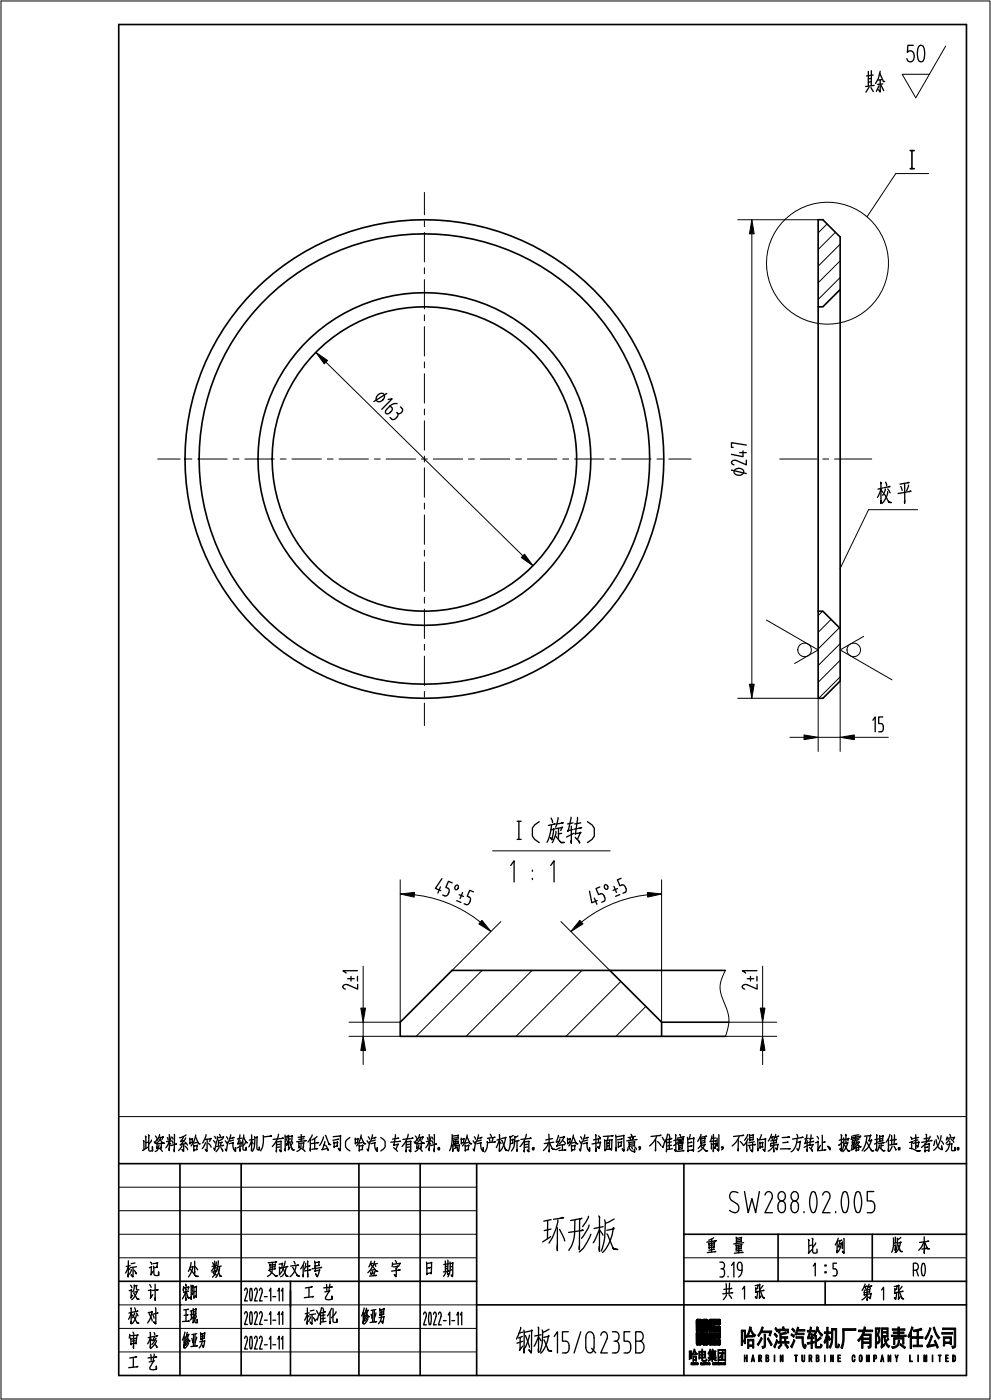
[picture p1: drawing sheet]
<svg xmlns="http://www.w3.org/2000/svg" width="210mm" height="297mm" viewBox="0 0 210 297" stroke-linecap="round" stroke-linejoin="round" font-family="sans-serif">
<g fill="#000" stroke="#000" stroke-width=".21">
<path d="M147.5 282.5v2.4zM147.5 279.8v2.4zM147.5 279.7v2.5zM147.5 282.5l.1 2.5zM147.5 279.7l.1 2.5zM147.5 279.7l.1-.1v2.6zM147.6 282.5v2.5zM147.6 279.6v2.6zM147.6 282.5l.1 2.5h-.1zM147.6 279.6l.1 2.6h-.1zM147.6 282.5h.1v2.5zM147.6 279.6h.1v2.6z"/>
<path d="M147.7 282.5v2.5zM147.7 279.6v2.6zM147.7 282.5l.6 2.5h-.6zM147.7 279.6l.6 2.6h-.6zM147.7 282.5h.6v2.5zM147.7 279.6h.6v2.6zM148.3 282.5v2.5zM148.3 279.6v2.6zM148.3 282.5l.1 2.5h-.1zM148.3 279.6l.1 2.6h-.1zM148.3 282.5h.1v2.5zM148.3 279.6h.1v2.6z"/>
<path d="M148.4 282.5v2.5zM148.4 279.6v2.6zM148.4 279.6l.1 2.6zM148.4 282.5l.1 2.4zM148.5 282.5v2.4zM148.5 279.7v2.5zM148.5 282.5v2.3zM148.5 282.5l.4 1.3h-.4zM148.5 280.9l.4 1.3h-.4zM148.5 282.5h.4v1.3zM148.5 280.9h.4v1.3zM148.9 282.5v2.4z"/>
<path d="M148.9 279.8v2.4zM148.9 279.7v2.5zM148.9 282.5l.1 2.5zM148.9 279.7l.1 2.5zM148.9 279.7l.1-.1v2.6zM149 282.5v2.5zM149 279.6v2.6zM149 282.5l.1 2.5h-.1zM149 279.6l.1 2.6h-.1zM149 282.5h.1v2.5zM149 279.6h.1v2.6zM149.1 282.5v2.5z"/>
<path d="M149.1 279.6v2.6zM149.1 282.5l.6 2.5h-.6zM149.1 279.6l.6 2.6h-.6zM149.1 282.5h.6v2.5zM149.1 279.6h.6v2.6zM149.7 282.5v2.5zM149.7 279.6v2.6zM149.7 282.5l.1 2.5h-.1zM149.7 279.6l.1 2.6h-.1zM149.7 282.5h.1v2.5zM149.7 279.6h.1v2.6zM149.8 282.5v2.5z"/>
<path d="M149.8 279.6v2.6zM149.8 279.6l.1 2.6zM149.8 282.5l.1 2.4zM149.9 282.5v2.4zM149.9 279.7v2.5zM149.9 282.5v2.3zM150.2 282.5v2.4zM150.2 279.8v2.4zM150.2 282.5l.1 2.5zM150.2 279.7v2.5zM150.2 279.7l.1 2.5zM150.3 282.5l.1 2.5h-.1z"/>
<path d="M150.2 279.7l.1-.1v2.6zM150.3 279.6l.1 2.6h-.1zM150.3 282.5h.1v2.5zM150.4 282.5l.9 2.5h-.9zM150.3 279.6h.1v2.6zM150.4 279.6l.9 2.6h-.9zM150.4 282.5h.9v2.5zM151.3 283.9l1 1.1h-1zM151.3 282.5l1 1.1h-1zM150.4 279.6h.9v2.6zM151.3 281l1 1.2h-1zM151.3 279.6l1 1.1h-1z"/>
<path d="M151.3 283.9h1v1.1zM151.3 282.5h1v1.1zM152.3 283.9v1.1zM152.3 282.5v1.1zM151.3 281h1v1.2zM151.3 279.6h1v1.1zM152.3 281v1.2zM152.3 279.6v1.1zM152.3 281l.2 1.2h-.2zM152.3 279.6l.2 1.1h-.2zM152.3 283.9l.2 1.1h-.2zM152.3 282.5l.2 1.1h-.2z"/>
<path d="M152.3 281l.2 .1v1.1zM152.3 279.6h.2v1.1zM152.5 281.1v1.1zM152.5 279.6v1.1zM152.3 283.9h.2v1.1zM152.3 282.5h.2v1.1zM152.5 283.9v1.1zM152.5 282.5v1.1zM152.5 281.1l.1 1.1zM152.5 279.6l.1 1zM152.6 281.2v1zM152.6 279.7v.9z"/>
<path d="M152.5 283.9l.1 1zM152.5 282.5l.1 1zM152.6 284v.9zM152.6 282.5v1zM152.6 284v.8zM152.6 282.5v.8zM152.6 279.7v.8z"/>
<path d="M159.2 46.6l.5 3h-1z" fill-rule="evenodd"/>
<path d="M66.9 74.7l2.5 1.7-.7 .7z" fill-rule="evenodd"/>
<path d="M111.1 117.4l1.8 2.5-2.5-1.8z" fill-rule="evenodd"/>
<path d="M158.7 145h1l-.5 3z" fill-rule="evenodd"/>
<path d="M170.3 155.8l3 .4-3 .5z" fill-rule="evenodd"/>
<path d="M178 156.2l2.9-.4v.9z" fill-rule="evenodd"/>
<path d="M84.8 189.5l3-.4-.1 1z" fill-rule="evenodd"/>
<path d="M102.1 195l1.9 2.4-2.6-1.6z" fill-rule="evenodd"/>
<path d="M122.8 195l.7 .8-2.6 1.6z" fill-rule="evenodd"/>
<path d="M137.1 189.1l3 .4-2.9 .6z" fill-rule="evenodd"/>
<path d="M76.4 213.6h1l-.5 3z" fill-rule="evenodd"/>
<path d="M161 213.6h1l-.5 3z" fill-rule="evenodd"/>
<path d="M76.9 219.6l.5 3h-1z" fill-rule="evenodd"/>
<path d="M161.5 219.6l.5 3h-1z" fill-rule="evenodd"/>
<path d="M146 286.3h.5v1.6h-.2v-.2h-.2v.4h-.1zM146.1 286.5v1h.2v-1z" fill-rule="evenodd"/>
<path d="M146.4 288.8v.2l.2-.2v.4l-.1-.2-.1 .2z" fill-rule="evenodd"/>
<path d="M146.7 288.8l.2 .4-.1-.1-.2 .1zM146.7 288.9l.1 .1z" fill-rule="evenodd"/>
<path d="M147 285.9l.2 .1 .1 .5 .4 .4-.1 .2-.2-.2v.2h-.6v-.2l-.1 .3-.2-.1zM147.1 286.2l-.3 .7h.6z" fill-rule="evenodd"/>
<path d="M146.9 288.8h.2v.4l-.1-.2-.1 .2zM146.9 288.8l.1 .2z" fill-rule="evenodd"/>
<path d="M147.1 288.8l.2 .1v.3h-.2zM147.2 289l.1 .2zM147.2 288.8l.1 .2z" fill-rule="evenodd"/>
<path d="M146.8 287.4h.7v1.1h-.1v-.2h-.5v.2h-.1zM146.9 287.6v.5h.5v-.5z" fill-rule="evenodd"/>
<path d="M147.5 288.8v.4z" fill-rule="evenodd"/>
<path d="M147.5 282.5v2.4z" fill-rule="evenodd"/>
<path d="M147.5 279.7v2.5z" fill-rule="evenodd"/>
<path d="M147.6 282.5v2.5z" fill-rule="evenodd"/>
<path d="M147.6 279.6v2.6z" fill-rule="evenodd"/>
<path d="M147.7 282.5v2.5z" fill-rule="evenodd"/>
<path d="M147.7 279.6v2.6z" fill-rule="evenodd"/>
<path d="M147.6 288.8l.2 .3 .1-.3v.4l-.2-.3-.1 .3z" fill-rule="evenodd"/>
<path d="M148.3 282.5v2.5z" fill-rule="evenodd"/>
<path d="M148.3 279.6v2.6z" fill-rule="evenodd"/>
<path d="M148.4 282.5v2.5z" fill-rule="evenodd"/>
<path d="M148.4 279.6v2.6z" fill-rule="evenodd"/>
<path d="M148.5 282.5v2.4z" fill-rule="evenodd"/>
<path d="M148.5 279.7v2.5z" fill-rule="evenodd"/>
<path d="M148.4 288.8h.2h-.1l.1 .2-.1 .2h.1h-.2z" fill-rule="evenodd"/>
<path d="M148.7 288.8v.4h.2h-.2z" fill-rule="evenodd"/>
<path d="M148.9 282.5v2.4z" fill-rule="evenodd"/>
<path d="M148.9 279.7v2.5z" fill-rule="evenodd"/>
<path d="M149 282.5v2.5z" fill-rule="evenodd"/>
<path d="M149 279.6v2.6z" fill-rule="evenodd"/>
<path d="M149.1 282.5v2.5z" fill-rule="evenodd"/>
<path d="M149.1 279.6v2.6z" fill-rule="evenodd"/>
<path d="M148.9 288.8h.2h-.1l.1 .2-.1 .2h.1h-.2z" fill-rule="evenodd"/>
<path d="M149.2 288.8l.2 .1h-.2v.3l.2-.1-.1 .2z" fill-rule="evenodd"/>
<path d="M149.4 288.8h.2l-.1 .4z" fill-rule="evenodd"/>
<path d="M148 286.4h.7l-.1-.5h.2v.5h.7v1.4h-.7v.4l.6 .1 .2-.3 .2 .1-.2 .3-.8 .1-.1-.7h-.5v.2h-.2zM148.8 287.2v.4h.5v-.4zM148.2 287.2v.4h.5v-.4zM148.8 286.6v.4h.5v-.4zM148.2 286.6v.4h.5v-.4z" fill-rule="evenodd"/>
<path d="M149.9 282.5v2.4z" fill-rule="evenodd"/>
<path d="M149.9 279.7v2.5z" fill-rule="evenodd"/>
<path d="M149.7 288.8h.2v.4l-.1-.2-.1 .2zM149.7 288.8l.1 .2z" fill-rule="evenodd"/>
<path d="M150 288.8l.1 .4z" fill-rule="evenodd"/>
<path d="M150.2 288.8l.2 .1h-.2l.1 .3 .1-.1-.1 .2z" fill-rule="evenodd"/>
<path d="M150.4 285.9l.2 .1-.2 .3h1.3v.1h-.7v.2h.5v.2h-.5v.2h.6v.2l-.6-.1v.2h.6v.2l-1.4 .1v-.9l-.1 .3-.2-.2zM150.4 286.8v.2h.4v-.2zM150.4 286.4v.2h.4v-.2zM150.4 287.1v.2h.4v-.2z" fill-rule="evenodd"/>
<path d="M150 287.7h.8v-.2h.1v.2h.8v.2h-.5l.6 .3-.1 .2-.7-.5-.1 .6h-.1v-.6l-.4 .4a.23 .23 0 0 1-.2 .2 .23 .23 0 0 1-.2-.2l.6-.4h-.6z" fill-rule="evenodd"/>
<path d="M150.9 285.9l.2 .2-.1 .2-.2-.3z" fill-rule="evenodd"/>
<path d="M151 288.8l.2 .1h-.2v.3l.2-.1-.1 .2z" fill-rule="evenodd"/>
<path d="M151.2 288.8a.2 .2 0 0 1 .2 .2 .2 .2 0 0 1-.2 .2zM151.3 288.8v.4z" fill-rule="evenodd"/>
<path d="M151.5 288.8h.1l.1 .4-.2-.2v.2zM151.5 288.8l.1 .2z" fill-rule="evenodd"/>
<path d="M151.7 288.8l.2 .1-.1 .3zM151.8 288.8v.2z" fill-rule="evenodd"/>
<path d="M152 288.8a.2 .2 0 0 1 .2 .2 .2 .2 0 0 1-.2 .2zM152 288.8l.1 .4z" fill-rule="evenodd"/>
<path d="M152.3 281v1.2z" fill-rule="evenodd"/>
<path d="M152.3 279.6v1.1z" fill-rule="evenodd"/>
<path d="M152.2 288.8h.2v.4l-.1-.2-.1 .2zM152.3 288.8v.2z" fill-rule="evenodd"/>
<path d="M152.6 284v.9z" fill-rule="evenodd"/>
<path d="M152.6 282.5v1z" fill-rule="evenodd"/>
<path d="M152.6 282.5v1z" fill-rule="evenodd"/>
<path d="M152.5 288.8l.2 .4-.1-.1-.2 .1zM152.6 288.9v.1z" fill-rule="evenodd"/>
<path d="M152.7 288.8h.2l-.1 .4z" fill-rule="evenodd"/>
<path d="M152.4 286.6l.6 .1v-.4h.1v.4l.3-.1v.3h-.3v1l-.3 .1v-.3l.2-.1v-.7l-.6 .9-.1-.1 .6-.8h-.5z" fill-rule="evenodd"/>
<path d="M153.1 288.8v.4z" fill-rule="evenodd"/>
<path d="M153.3 288.8a.2 .2 0 0 1 .1 .2 .2 .2 0 0 1-.1 .2zM153.3 288.8v.4z" fill-rule="evenodd"/>
<path d="M153.5 288.8l.1 .3 .1-.3v.4l-.2-.3v.3z" fill-rule="evenodd"/>
<path d="M152.1 286h1.6v2.5h-.2v-.2h-1.3v.2h-.1zM152.2 286.2v1.9h1.3v-1.9z" fill-rule="evenodd"/>
<path d="M157 281.9h.9v2.8h-.3v-.3h-.3v.7h-.3zM157.3 282.2v1.8h.3v-1.8z" fill-rule="evenodd"/>
<path d="M157.7 287.1h.1v.6h.3v-.6h.2v1.5h-.2v-.7h-.3v.7h-.1z" fill-rule="evenodd"/>
<path d="M158.8 281.2l.4 .1a1.58 1.58 0 0 0 .9 1.6l-.3 .4-.3-.3v.4h-1v-.4l-.3 .5-.3-.3 .6-.7zM158.9 281.8l-.4 1.2h1z" fill-rule="evenodd"/>
<path d="M158.3 283.8h1.4v1.9h-.3v-.4h-.8v.5h-.3zM158.6 284.2v.8h.8v-.8z" fill-rule="evenodd"/>
<path d="M159.4 287.1h.1l.3 1.5h-.1l-.1-.5h-.2l-.1 .5h-.2zM159.5 287.5l-.1 .5h.2z" fill-rule="evenodd"/>
<path d="M160.7 287.1h.3a.44 .44 0 0 1 .3 .4 .44 .44 0 0 1-.2 .4l.2 .7h-.1l-.2-.6h-.2v.6h-.1zM160.8 287.3v.5h.3l.1-.4z" fill-rule="evenodd"/>
<path d="M161.2 283.4l.3 .3-.9 1.5-.2-.3z" fill-rule="evenodd"/>
<path d="M161.8 282.7h.4l-.1 2.5v.3l-.6 .3-.1-.5h.3l.2-.2z" fill-rule="evenodd"/>
<path d="M162.7 283.5l.9 1.4-.3 .3-.8-1.5z" fill-rule="evenodd"/>
<path d="M162.2 287.1h.3a.39 .39 0 0 1 .3 .3 .39 .39 0 0 1-.1 .4l.1 .2a.38 .38 0 0 1-.3 .6h-.3zM162.4 287.9v.5a.27 .27 0 0 0 .3-.2 .27 .27 0 0 0-.3-.3zM162.4 287.3v.4h.2l.1-.3z" fill-rule="evenodd"/>
<path d="M161.4 281.2l.3 .1-.3 .8h2.1l-.4 1-.2-.1 .2-.6h-1.9l-.5 .8-.2-.2 .5-.7z" fill-rule="evenodd"/>
<path d="M164 287.1h.1v1.5h-.1z" fill-rule="evenodd"/>
<path d="M164.1 282.5l.6 .6-.2 .4-.6-.7z" fill-rule="evenodd"/>
<path d="M164.3 281.3l.5 .6-.2 .4-.5-.7z" fill-rule="evenodd"/>
<path d="M164.5 283.8l.3 .3-.7 1.6-.2-.3z" fill-rule="evenodd"/>
<path d="M165.4 284.7l.2 .3-.6 .8-.2-.3z" fill-rule="evenodd"/>
<path d="M165.3 287.1h.1l.3 1.1v-1.1h.2v1.5h-.2l-.3-1.1v1.1h-.1z" fill-rule="evenodd"/>
<path d="M164.9 281.7h.9l-.1-.4 .3-.2 .2 .6h.8v.8h-.2v-.5h-1.6v.5h-.3z" fill-rule="evenodd"/>
<path d="M166.4 284.7l.6 .8-.2 .3-.6-.8z" fill-rule="evenodd"/>
<path d="M165.2 282.6l1.2-.4 .2 .4-1.1 .2v.5h1.3v.3h-.4v.7h.7v.4h-2.3v-.4h.4zM165.5 283.6v.7h.7v-.7z" fill-rule="evenodd"/>
<path d="M167.9 281.4l.5 .6-.2 .3-.5-.6z" fill-rule="evenodd"/>
<path d="M167.7 282.6l.6 .5-.2 .3-.6-.4z" fill-rule="evenodd"/>
<path d="M168.1 283.9l.3 .2-.7 1.5-.3-.2z" fill-rule="evenodd"/>
<path d="M168.3 287.1h.6v.2h-.2v1.3h-.2v-1.3h-.2z" fill-rule="evenodd"/>
<path d="M168.9 281.2l.3 .2-.1 .4 1.4-.1v.4h-1.5l-.4 .9-.3-.2z" fill-rule="evenodd"/>
<path d="M169 282.5h1.3v.4h-1.3z" fill-rule="evenodd"/>
<path d="M169.8 287.1h.2v1.1l.1 .2 .2-.1v-1.2h.1v1.1a.33 .33 0 0 1-.3 .4 .33 .33 0 0 1-.3-.4z" fill-rule="evenodd"/>
<path d="M168.6 283.3h1.6l.1 2 .1 .1 .1-.6 .3 .2-.2 .7-.2 .1-.4-.5-.1-1.7h-1.3z" fill-rule="evenodd"/>
<path d="M171.3 287.1h.3a.44 .44 0 0 1 .4 .4 .44 .44 0 0 1-.2 .4l.2 .7h-.1l-.3-.6h-.1v.6h-.2zM171.5 287.3v.5h.2l.1-.4z" fill-rule="evenodd"/>
<path d="M171.6 281.2l.3 .1-.1 .6h.7v.4h-.8l-.4 1.1h.5v-.8h.3l-.1 .8h.4v.3h-.4v.7l.5-.1v.3l-.5 .1 .1 1.1h-.3v-1.1l-.7 .2-.1-.4 .8-.1v-.7l-.7 .1-.1-.4 .4-1.1h-.4v-.4h.5z" fill-rule="evenodd"/>
<path d="M172.7 283h.2v1l.8-.7 .3 .3-1.1 .8 .1 .9 .7 .1 .1-.6 .4 .2-.3 .6-1.1 .1-.1-.2z" fill-rule="evenodd"/>
<path d="M173 281.1l.3 .2a1.98 1.98 0 0 0 1 1.5l-.2 .4-.9-1.3-.7 1.3-.3-.3 .5-.7z" fill-rule="evenodd"/>
<path d="M172.9 287.1h.3a.39 .39 0 0 1 .3 .3 .39 .39 0 0 1-.2 .4l.2 .2a.38 .38 0 0 1-.3 .6h-.3zM173 287.9v.5a.27 .27 0 0 0 .4-.2 .27 .27 0 0 0-.4-.3zM173 287.3v.4h.3v-.3z" fill-rule="evenodd"/>
<path d="M174.6 287.1h.2v1.5h-.2z" fill-rule="evenodd"/>
<path d="M175.1 281.3h.3v1l.5-.1v.4h-.5v.8l.2-.3 .3 .7-.2 .3-.3-.7v2.3h-.3v-2.2l-.4 1.2-.2-.3 .6-1.8h-.5v-.4l.5 .1z" fill-rule="evenodd"/>
<path d="M175.9 287.1h.2l.3 1.1v-1.1h.1v1.5h-.1l-.4-1.1v1.1h-.1z" fill-rule="evenodd"/>
<path d="M176.1 281.5h1.1v3.8h.3v-.5a.49 .49 0 0 1 .1 .8h-.4l-.2-.1-.1-3.6h-.5a7.5 7.5 0 0 1-.6 3.8l-.2-.3 .5-1z" fill-rule="evenodd"/>
<path d="M177.5 287.1h.5v.2h-.4v.4h.4v.2h-.4v.5h.5v.2h-.6z" fill-rule="evenodd"/>
<path d="M178.5 281.6l2.8-.1v.5l-2.5-.1v.4a8 8 0 0 1-.4 3.5l-.3-.2a8.6 8.6 0 0 0 .4-4z" fill-rule="evenodd"/>
<path d="M180.6 287.2l.1-.1a.31 .31 0 0 1 .4 .2 .31 .31 0 0 1-.1 .4l-.1-.4a.81 .81 0 0 0-.1 1.1l.2-.4h.1v.4a.28 .28 0 0 1-.3 .2 .28 .28 0 0 1-.3-.3z" fill-rule="evenodd"/>
<path d="M181.8 281.8l1.1 .1 .1-.7 .4 .1-.2 .6 1.6-.1v.4h-1.7l-.2 .5h1.6v2.6l-.2 .3-.4 .1-.1-.4h.4v-.6h-1.4v1h-.3v-2.2l-.6 .8-.3-.3 .8-.9 .4-.9h-1zM182.8 283v.6h1.4v-.6zM182.8 283.9v.5h1.4v-.5z" fill-rule="evenodd"/>
<path d="M182.1 287.2l.1-.1a.61 .61 0 0 1 .4 1v.2a.29 .29 0 0 1-.3 .3 .29 .29 0 0 1-.3-.3zM182.2 287.3l-.1 .2a.74 .74 0 0 0 .2 .9 .75 .75 0 0 0 .1-1z" fill-rule="evenodd"/>
<path d="M183.5 287.1h.2l.1 1 .2-1h.1v1.5h-.1v-1l-.1 1-.3-1v1h-.1z" fill-rule="evenodd"/>
<path d="M185.1 287.1h.3a.45 .45 0 0 1 .3 .6 .45 .45 0 0 1-.5 .3v.6h-.1zM185.2 287.3v.6a.29 .29 0 0 0 .3-.3 .29 .29 0 0 0-.3-.3z" fill-rule="evenodd"/>
<path d="M185.4 281.4h1l-.1 .6a1.71 1.71 0 0 0 .1 1.8v.5l-.5 .5-.1-.4h.1a.91 .91 0 0 0-.1-1.4l.3-1.3h-.4v4h-.3z" fill-rule="evenodd"/>
<path d="M186.8 287.1h.1l.3 1.5h-.1l-.1-.5h-.3v.5h-.2zM186.9 287.5l-.1 .5h.2z" fill-rule="evenodd"/>
<path d="M186.7 281.4h1.4v1.9h-.6v.2l.1 .6 .5-.6 .2 .4-.6 .5 .4 .6 .4 .3-.3 .3a2.87 2.87 0 0 1-1-2.3h-.3v1.8l.4-.4a.69 .69 0 0 1-.5 .9l-.2-.2zM186.9 282.5v.5h1v-.5zM186.9 281.7v.5h1v-.5z" fill-rule="evenodd"/>
<path d="M188.1 287.1h.1l.4 1.1v-1.1h.1v1.5h-.2l-.3-1.1v1.1h-.1z" fill-rule="evenodd"/>
<path d="M188.9 285.4a1.21 1.21 0 0 0 1.4-1.4l.2 .2a1.32 1.32 0 0 1-1.5 1.5z" fill-rule="evenodd"/>
<path d="M189.6 287.1h.1l.2 .7 .2-.7h.2l-.3 .8v.7h-.2v-.7z" fill-rule="evenodd"/>
<path d="M189 281.6h1.2v-.4h.3v.4h1.2v.3h-1.2v.4h1v.3h-1v.3h1.4v.4h-3.1v-.4h1.4v-.3h-1v-.3h1v-.4h-1.2z" fill-rule="evenodd"/>
<path d="M190.7 284.7l1.1 .8-.2 .3-1-.8z" fill-rule="evenodd"/>
<path d="M189.3 283.5h2.2v1.3h-.3v-1h-1.7v1.1h-.2z" fill-rule="evenodd"/>
<path d="M192.7 287.1h.1v1.3h.5v.2h-.6z" fill-rule="evenodd"/>
<path d="M193.1 281.2l.3 .2-.3 .9v3.5h-.3v-2.9l-.3 .6-.2-.3z" fill-rule="evenodd"/>
<path d="M194.4 287.1h.1v1.5h-.1z" fill-rule="evenodd"/>
<path d="M193.4 281.9l1.7-.5 .2 .4-.8 .2v1.3h1v.3h-1v1.5l.9-.1v.4h-2v-.4l.9 .1v-1.5h-1.1v-.3h1.1v-1.2l-.8 .1z" fill-rule="evenodd"/>
<path d="M195.7 287.1h.2l.1 1 .1-1h.2v1.5h-.1v-1l-.2 1-.2-1v1h-.1z" fill-rule="evenodd"/>
<path d="M196.9 281.4l.3 .1-1.1 2.4-.2-.3 .7-1.3z" fill-rule="evenodd"/>
<path d="M197.4 287.1h.2v1.5h-.2z" fill-rule="evenodd"/>
<path d="M197.6 281.3l.3-.1 .4 1.3 .8 1-.3 .3-.5-.8z" fill-rule="evenodd"/>
<path d="M197.2 283l.4 .2-.8 1.8 1.4-.2-.3-.6 .2-.2 .7 1.5-.3 .2-.2-.5-1.9 .4-.1-.4a3.2 3.2 0 0 0 .9-2.2z" fill-rule="evenodd"/>
<path d="M198.7 287.1h.6v.2h-.2v1.3h-.1v-1.3h-.3z" fill-rule="evenodd"/>
<path d="M200.3 287.1h.6v.2h-.5v.4h.4v.2h-.4v.5h.5v.2h-.6z" fill-rule="evenodd"/>
<path d="M199.5 282.4h2.3v.3h-2.3z" fill-rule="evenodd"/>
<path d="M199.8 283.3h1.7v1.7h-.3v-.3h-1.1v.5h-.3zM200.1 283.6v.8h1.1v-.8z" fill-rule="evenodd"/>
<path d="M201.8 287.1a.61 .61 0 0 1 .6 .3 .61 .61 0 0 1 0 .7l-.2 .4-.4 .1zM201.9 287.3v1.1a.46 .46 0 0 0 .4-.7l-.1-.3z" fill-rule="evenodd"/>
<path d="M199.7 281.4h2.7l-.1 4.2-.6 .1-.1-.4h.4l.1-.2v-3.3h-2.4z" fill-rule="evenodd"/>
</g>
<g fill="none" stroke="#000" stroke-width=".35">
<path d="M25.1 5.2h179.6v286.3h-179.6zM192.8 31.9h.8M192.8 35.8h.8M193.2 31.9v3.9M173.3 46.6h1l3.7 3.6v94.1l-3.7 3.7h-1zM178 61.4l-3.7 3.6h-1M173.3 129.5h1l3.7 3.7M129.2 205.7l10.9 10.9v3M140.1 216.6h14.3M153.6 205.7h-57.9l-10.9 10.9v3h68.9M25.1 246.6h179.6M38.1 246.6v44.9"/>
<path d="M51.1 246.6v44.9M76 246.6v44.9M89 246.6v44.9M101 246.6v44.9M144.9 246.6v44.9M25.1 271.5h75.9M61.5 271.5v20M101 276.5h103.7M144.9 271.5h59.8M144.9 261.6h59.8M164.8 261.6v9.9M174.8 271.5v5"/>
<path d="M184.8 261.6v9.9"/>
<circle cx="89.9" cy="97.3" r="47.7"/>
<circle cx="89.9" cy="97.3" r="35.2"/>
<circle cx="89.9" cy="97.3" r="32.3"/>
<circle cx="89.9" cy="97.3" r="50.7"/>
</g>
<g fill="none" stroke="#000" stroke-width=".28">
<path d="M183.9 15.1v3.1M184.1 18.5l-.7 1M184.4 16.6l-.5 .1M184.4 17.3l-.5 .1M184.5 18.5l.5 .9M184.6 15l-.1 3.1M184.9 15.9l-1.3 .2M185.1 18.1l-1.8 .2M186.2 18.2l-.6 1.2M186.3 15.5l.8 1.8h.3M186.4 15.1l-.4 1.6-.5 1M186.4 16.9v2.6l-.3-.5"/>
<path d="M186.6 18.1l.6 1.1M186.8 16.9l-.7 .1M187 17.8l-1.1 .1M193.4 9.6h-1.1l-.1 1.5a.73 .73 0 0 1 .7-.3 .73 .73 0 0 1 .6 .5 1.16 1.16 0 0 1-.9 1.8l-.3-.2-.2-.5M194.6 9.8l.6-.2a1.83 1.83 0 0 1 .7 2l-.4 1.3-.5 .2a1.83 1.83 0 0 1-.7-2zM80 83.7a.78 .78 0 0 1 1.3-.2 .78 .78 0 0 1-.2 1.3 .78 .78 0 0 1-1.3 .2 .78 .78 0 0 1 .2-1.3zM81.9 83.4l-2.7 1.7M82.2 84.7l.9-.2-2.2 2.2M82.6 86l.4 .4a.97 .97 0 0 1-.9 1.3h-.3a.57 .57 0 0 1 .1-.9zM84 87.4l.2 .2M84.1 85.5a1.64 1.64 0 0 0-1.5 .5M84.2 87.6a1 1 0 0 1-1.2 1.2l-.4-.3"/>
<path d="M84.8 86.2l.4 .4a.74 .74 0 0 1-.2 .8 .74 .74 0 0 1-.8 .2M154.9 99.6l3.2 .8M155.6 99.6a1.1 1.1 0 0 1 1.1-.4 1.1 1.1 0 0 1 .8 .9 1.1 1.1 0 0 1-1.1 .6 1.1 1.1 0 0 1-.9-.8zM156.7 95.9h1.4M157.4 95.5v1.3l-2.5-.5M158.1 97.5v1l-2.1-.9a.57 .57 0 0 0-.8 0 .57 .57 0 0 0 0 .8l.3 .1M158.1 94.3l-3.2-.5v1h.4M186.5 102.2l.1 .2v4.3v-.6M186.6 103.7l-.7 1.7M186.6 103.9l.4 .4M187 103.4l-1 .3M187.3 104.7l1 1.8h.5l-.6-.2"/>
<path d="M187.5 103.6l-.5 1.4M187.6 102.2l.2 .8M188 104.2a4 4 0 0 1-1.2 2.5M188 103.6l.5 .8M188.3 103.1h.2l-1.3 .3M190.8 103.1l.3 .8M191.6 102.4v4.3v-.6M192.3 102.3h.3l-2 .3M192.4 102.8l-.4 1.2M192.7 104.2l.3-.1-2.8 .5M184.9 152.6l.5-.7v3.2M187 151.9h-.9v1.4a.94 .94 0 0 1 1 .6 .94 .94 0 0 1-.3 1.1l-.7 .1"/>
<path d="M109.5 174h.9M109.5 177.9h.9M109.9 174v3.9M114.2 174.1l-1 .7-.4 .7v1.7l.4 .7 1 .7M116.7 175.9l.7-.2-.1-.1-.4 2.4-.3-.5 .3 .4M116.7 173.4l.3 .9M116.8 174.8l-.4 2.2-.5 1.5M117.3 174.7l.3-.1-1.4 .3M117.7 177.2l1.1 1.4 .7-.1h-.6l-.3-.2M117.7 175.6l1.5-.3h-.1l-.3 .7M117.8 176.2l-.2 .9-.6 1.5M118.2 173.3l-.5 2"/>
<path d="M118.3 175.6v2.2M118.9 174.4h.4l-1.4 .2M119 176.6l-.7 .1M120.9 173.2l-.5 2.6-.1 .4-.1-.1 1.2-.3M121 175.1v3.6v-.6M121.4 174.4l-1.2 .2M121.5 176.6l-1.5 .8M121.8 177.4l.9 .9 .1 .4-.2-.5M122.3 173.2l-.4 3.6-.1-.1 1.3-.2-.1-.1-.7 1.5M122.9 175.5l.3-.1-1.6 .3M123 174.4l-1.3 .2M124.4 174.1l1 .7 .5 .7v1.7l-.5 .7-1 .7"/>
<path d="M93.3 188l-.6 1.2M93.6 186.2l-1.4 2.1 1.2 .4M95.8 187.1l-.8-.3-.6 1.3a.93 .93 0 0 1 .8 .9 .93 .93 0 0 1-.8 .9l-.6-.2M96.6 187.6h.2a.49 .49 0 0 1 .3 .6 .49 .49 0 0 1-.7 .3 .64 .64 0 0 1 .2-.9zM96.7 190.9l.9 .3M97.3 189.6l.9 .4M98 189.2l-.5 1.2M100.3 189l-.8-.3-.5 1.2a.92 .92 0 0 1 .7 .9 .92 .92 0 0 1-.8 .9l-.6-.2M108.2 183.4l.7-1v4.5M112.8 184.4v.3M112.8 186.1v.3M116.6 183.4l.8-1v4.5"/>
<path d="M124.9 188.9l.5 2.4 1.1-.5M125.9 190.3l.5 1.3M127 188l-.8 .3 .6 1.3a.93 .93 0 0 1 1.1 .1 .93 .93 0 0 1 .2 1.2l-.7 .3M128.1 187.6a.49 .49 0 0 1 .6 .2 .49 .49 0 0 1-.3 .7 .62 .62 0 0 1-.3-.9zM130.1 187.9l.5 1.2M130.8 188.3l-.9 .4M131.3 189.6l-.9 .3M131.6 186.1l-.8 .4 .5 1.2a.92 .92 0 0 1 1.1 .2 .92 .92 0 0 1 .2 1.1l-.6 .3M73.7 207.4h1.3M74.3 206.9v1M75.7 205.7h-3.1l.7 .5M75.7 206.9v1"/>
<path d="M75.7 208.6v1l-2-.9a.58 .58 0 0 0-.8 0 .58 .58 0 0 0 0 .8l.2 .1M158.3 207.4h1.3M159 206.9v1M160.3 205.7h-3.1l.7 .5M160.3 206.9v1M160.4 208.6v1l-2.1-.9a.58 .58 0 0 0-.8 0 .58 .58 0 0 0 0 .8l.2 .1M30.4 241.7l.1 .2v1.7M30.8 240.7l.1 .2v2.5M31.3 243.1l-1.1 .7M31.3 242.1l-.4 .1M31.4 240.5l.2 .2-.1 2.9 .2 .3h.6v-.9v.9M32.1 241.6l-.6 .9"/>
<path d="M32.9 240.7l.3 .5M33.2 242.3v1.1v-.3M33.3 242.4l.9-.2-.1 1.2v-.3M33.3 241.3l-.5 1-.1-.3M33.6 241l1-.1-.3 .6M33.7 242.6a1.22 1.22 0 0 1-.8 1.4M33.8 243.4l.6 .6M33.8 240.4l-.5 1.2M33.9 241.5l.6 .8h.4l-.5-.2M34 241.1l-.3 .7-.7 .5M35.4 241.1l.2 .5M35.8 242l-.7 1.2"/>
<path d="M35.8 240.4l.1 3.5v-.6M35.9 242.1l.3 .4M36.2 240.9l-.2 .9M36.3 241.8l-1 .1M36.4 241.8l.2 .5M36.5 241l.2 .4M36.9 240.4v3.7v-.7M37.2 242.5l.2-.1-1.3 .4M38.6 242.8l-.8 1M38.9 240.9l-.7 1 .8-.2M38.9 242.5v1.5l-.3-.4 .3 .3M39.2 242l.5 .7"/>
<path d="M39.2 242.9l.5 .7M39.3 241.1l-.5 .9-.7 .6 1.3-.3M39.4 240.5l-1.4 .6M40.2 241.2v1.2v-.2l.5-.1 .1-.8v.1l-.6 .1M41 242.6l.1 1.3v-.2l.6-.1 .1-1v.2l-.8 .1M41.4 240.9l.7 1.5h.3l-.3-.1-.2-.2M41.5 240.5l-.1 .2a4.2 4.2 0 0 1-.9 2.1M41.7 242.1l-.6 .2M43.3 241.5l1.4-.3-.3 .7M43.5 242.2l-.7 1.2M43.6 240.5l-.7 1.7M43.9 241.4l-.1 2.6-.3-.4 .3 .3"/>
<path d="M44.1 242.3l.6 .8M45.2 241.7l.3 .5M45.4 240.8l.3 .5M45.8 241.9l-.3 1.9-.2-.5M46.1 240.9l-.2 .8M46.1 241.1l1.2-.1 .1-.1-.3 .5M46.2 241.6l.1 1.3M46.4 243.1l-.6 1M46.5 240.4l.2 .5M46.8 243.2l.4 .8-.1-.4M46.8 242.2l-.1 .6M46.9 241.4l-.7 .4"/>
<path d="M46.9 242.1h.2l-.8 .1M47.2 242.8l.2-.1-1.5 .3M47.7 241.8l.3 .5M48 240.9l.2 .5M48.2 242l-.2 1.9-.3-.4M48.5 242.4l.9-.3v1.3l.5 .6v-.8v.7M48.9 240.5l-.5 1.6M49.3 241.1l.3-.1-.9 .3M49.5 241.6l-.8 .2M50.8 240.5l-.5 1.9 .8-.2M50.8 241.7v2.3v-.5M51.2 242.8l-1 .5"/>
<path d="M51.2 241.2l-.9 .2M51.5 241.9v1.6l.2 .2h.5v-.6l-.1 .6M51.6 240.5l-.1 .7-.4 1.3M51.6 240.9l.5 1.2 .3 .1-.4-.4M51.9 242.2l-.4 .6M53.3 240.5v3.4v-.5M53.3 241.9l.3 .5M53.3 241.8l-.6 1.3M53.7 241.5l-.9 .1M53.9 240.8l.1 .9a3.5 3.5 0 0 1-.5 2.3M54 241.1l.5-.1v-.1l-.1 2.3 .1 .4 .4 .1v-.6l-.1 .6M55.7 240.6a4.9 4.9 0 0 1-.5 3.3"/>
<path d="M57.5 240.7l-1.7 .2M58.5 241.9v2.2v-.4M58.6 242l1-.1-.1 2.2-.3-.4 .3 .3M59 240.4a4.8 4.8 0 0 1-1.3 2.6M59.3 243.1h-.7M59.3 242.5l-.7 .1M59.7 241.3l.3-.1-2.1 .3M60.4 240.5v3.4v-.5M60.4 240.9l.6-.1-.3 .7 .2 .5-.1 .7-.2-.3 .2 .2M61.1 240.6v3.1l.4-.6M61.2 240.8l.8-.1h-.1l-.1 1.2-.6 .2M61.3 242.1l.7 1.6h.3l-.3-.1-.1-.2"/>
<path d="M61.6 241.3l-.4 .1M62 242.1l-.4 .7M63.3 242.1v1.2v-.4M63.3 242.3l1.1-.1-.1-.1-.1 1.2 .1-.4M63.8 242.5l-.2 .9-.7 .6M63.8 240.4v1.4M63.9 243.4l.7 .6M64.3 240.9h.2l-1.4 .1M64.4 241.3l-1.1 .2M64.6 241.7h.3l-2.1 .3M65.7 241.3v2.6v-.5M66.1 240.5l-.9 1.5"/>
<path d="M66.7 241.3v2.2M67 243.4h.3l-1.2 .2M67.1 240.8l-1 .8M67.2 242.2l.3-.1-1.5 .2M68.5 240.9l-.8 1.9M68.8 241.9l-.6 1.7 1.1-.2M68.9 240.6l.8 2h.3l-.3-.1-.1-.2M69 242.7l.5 1.1-.1-.3M70.6 240.9l1.5-.3-.1 3.3-.4-.5 .4 .4M70.7 242l.1 1.2v-.2l.7-.2v-.9v.2l-.7 .1M71.4 241.5l.4-.1-1.3 .2M74.1 241.1l-.9 .8v1.1l.9 .9"/>
<path d="M75.2 241.2l.1 1.2v-.2l.5-.1v-.8v.1l-.5 .1M76 242.6l.1 1.3v-.2l.7-.1v-1l.1 .2-.8 .1M76.5 240.9l.6 1.5h.3l-.3-.1-.1-.2M76.5 240.5v.2a4.2 4.2 0 0 1-1 2.1M76.7 242.1l-.6 .2M77.8 241.8l.2 .5M78 240.9l.3 .5M78.3 242l-.3 1.9-.2-.4M78.6 242.4l.8-.3v.7a1.26 1.26 0 0 0 .5 1.2v-.8v.7M78.9 240.5l-.5 1.6M79.3 241.1l.3-.1-.9 .3M79.5 241.6l-.8 .2"/>
<path d="M80.7 241.1l.9 .8v1.1l-.9 .9M83.4 243.2l.8 .8M83.7 240.5l-.3 2.2 1-.2-.6 1.1M84.2 241.3l.2-.1-1.3 .2M84.6 241.9h.2l-2 .2M86 241.9v2.2v-.4M86 242l1-.1v2.2l-.4-.4 .4 .3M86.5 240.4a4.8 4.8 0 0 1-1.4 2.6M86.8 243.1h-.7M86.8 242.5l-.7 .1M87.2 241.3l.3-.1-2.2 .3M88 240.7l.2 .5"/>
<path d="M88.3 242.3v1.1v-.3M88.3 242.4l1-.2-.1 1.2v-.3M88.4 241.3l-.5 1-.2-.3M88.7 241l.9-.1-.2 .6M88.7 242.6a1.22 1.22 0 0 1-.8 1.4M88.8 243.4l.6 .6M88.9 240.4l-.5 1.2M88.9 241.5l.6 .8h.4l-.5-.2M89 241.1l-.3 .7-.7 .5M90.5 241.1l.2 .5M90.9 242l-.7 1.2M90.9 240.4v3.5v-.6"/>
<path d="M90.9 242.1l.3 .4M91.3 240.9l-.3 .9M91.3 241.8l-1 .1M91.5 241.8l.2 .5M91.5 241l.2 .4M92 240.4v3.7v-.7M92.2 242.5l.3-.1-1.3 .4M92.8 243.2h.3v.5h-.3zM95.8 240.5v.7a5.9 5.9 0 0 1-.6 2.7M95.8 240.7l1.3-.1v.5l-1.3 .1M95.9 242.6v1.4v-.4M95.9 242.8l1.4-.2-.2 1.4-.3-.4 .3 .3"/>
<path d="M96.1 241.8v.8v-.2l1-.1v-.5l-1 .2M96.6 241.5l-.1 1.8M96.8 243l.2 .4M96.9 243.2l-.7 .2M97.1 241.3l-1.2 .3M97.7 241.2v1.2v-.2l.5-.1 .1-.8v.1l-.6 .1M98.5 242.6l.1 1.3v-.2l.6-.1 .1-1v.2l-.8 .1M98.9 240.9l.7 1.5h.3l-.3-.1-.2-.2M99 240.5l-.1 .2a4.3 4.3 0 0 1-.9 2.1M99.2 242.1l-.6 .2M100.2 241.8l.3 .5M100.5 240.9l.2 .5"/>
<path d="M100.7 242l-.3 1.9-.2-.4M101 242.4l.9-.3-.1 .7a1.25 1.25 0 0 0 .6 1.2v-.8l-.1 .7M101.3 240.5l-.5 1.6M101.8 241.1l.3-.1-.9 .3M101.9 241.6l-.7 .2M103.6 241.4l.2 .5M103.8 240.4l.3 .5M104.4 241.2l-.2 .8M104.7 241h.2l-1.7 .2M104.8 242h.2l-1.8 .2v-.4a2.68 2.68 0 0 1-.5 2.3M105.7 240.5l.1 3.5v-.6M105.8 241.9l.3 .4"/>
<path d="M105.8 241.5l-.7 1.7M106.1 241.4l-.9 .2M106.2 241.7l.9 2.1h.4l-.4-.1-.1-.3M106.3 241.3l.8-.3-.1 .4a4.8 4.8 0 0 1-1.1 2.5M108.1 241.6l.6-.1v-.1v.9l-.6 .1M108.7 240.6l-.6 .4-.1-.2a5.4 5.4 0 0 1-.3 3.1M109.5 241.8v2.2v-.4M109.7 240.7l-.6 .3-.1-.2v.7a2.93 2.93 0 0 1-.7 2.4M109.8 241.7h.2l-1 .2M111 241.9v2.2v-.4M111.1 242l1-.1-.1 2.2-.3-.4 .3 .3M111.5 240.4a4.8 4.8 0 0 1-1.3 2.6"/>
<path d="M111.8 243.1h-.7M111.8 242.5l-.7 .1M112.2 241.3l.3-.1-2.2 .3M112.8 243.2h.3v.5h-.3zM116 258.7v3.8M116.2 242.2l-.3 .7-.8 .9M116.2 240.4l.1 3.7v-.4M116.4 242.2l.7 1.4h.4l-.4-.1-.2-.1M116.7 258.5l-1.5 .3M117 241.3l-1.4 .3M117.3 242.1l-2 .2M118.2 258.5a12 12 0 0 1-1.9 4.9"/>
<path d="M118.3 240.6l-.5 1.5 .6-.2M118.6 241.4l-.7 1.5 .6-.2M118.6 243.2l-.9 .4M118.6 241.1l1-.1-.1-.2-.4 1-.6 .6M118.7 258.2l.4-.2 .3 .1-2.2 .3M119.1 242.7v1M119.1 241.7l.7 .7M119.4 242.6h.2l-.9 .1M119.6 243.7h.3l-1.5 .1M120.2 241.2l.1 1.2-.1-.2 .6-.1v-.8v.1l-.6 .1M121 242.6l.1 1.3v-.2l.7-.1v-1v.2l-.8 .1M121.4 240.9l.7 1.5h.3l-.3-.1-.2-.2"/>
<path d="M121.5 240.5l-.1 .2a4.2 4.2 0 0 1-.9 2.1M121.7 242.1l-.6 .2M121.8 258.6l-.1 1.9a7.1 7.1 0 0 1-1.2 4.5M122.7 241.8l.3 .5M122.8 258.4l-.1 6.5v-.9M122.9 258.3l.4-.1-2.4 .5M123 240.9l.2 .5M123.2 242l-.2 1.9-.3-.4M123.5 242.4l.9-.3-.1 .7a1.25 1.25 0 0 0 .6 1.2v-.8v.7M123.8 240.5l-.5 1.6M124.3 241.1l.3-.1-.9 .3M124.5 241.6l-.8 .2"/>
<path d="M124.6 257.8l-.5 1.2-.7 .9M124.8 259.6l-.3 .8-1.3 2M125.4 242.4l1.8-.3v-.1l-.3 1.4-.3-.4 .3 .4M125.7 241.6l1.1-.3-.1 .9M126.1 240.4l.1 3.6v-.5M126.8 240.7l.4 .7-.1-.3M126.8 257.7l.2 .3v7.2l-.1-1.1M127.8 259.9l-2 .4M128 241.5l.1 2.4v-.3l1.2-.1h-.1M128.1 241.7l1.6-.2-.2 2.3-.2-.3M128.1 258.5a13.1 13.1 0 0 1-.8 6.6M128.5 241.7v1.9"/>
<path d="M128.8 240.8l-.1 .8M128.8 242.8h.1h-.3M128.8 242.2h.1l-.4 .1M129.1 241.6v1.9M129.6 240.7h.3l-2.1 .1M130.1 258.3l-1.8 .9M130.4 240.5l.1 3.4v-.7M130.5 240.9l1.7-.3-.1 3.4-.3-.5 .3 .4v-.3M130.9 242l.1 1.2v-.2l.6-.2v-.9l.1 .1-.7 .1M131.7 241.4l.1-.1-1 .3M133 243.2l-.1 .7v-.3M133.2 242l.1 1 1.1-.2v-.9l-1.1 .2"/>
<path d="M133.3 243.2a1.29 1.29 0 0 0 1.1 .9v-.6v.6M133.5 241.1l.1 .5-.1-.3M133.6 240.4l.2 .4v-.1M133.8 243.1l.2 .4M134.1 241.2v-.2l-.1 .6M134.2 242.4l-.9 .1M134.4 243.1l.4 .5M134.6 240.8l-1.6 .3M134.9 241.5l-2.1 .3M135.6 243.2h-.3v-.2h.3v.5l-.3 .2M138.9 241.5l-.1 2.4 .1-.4M139.1 240.8l-.7 1.2-.8 .8"/>
<path d="M139.3 241.9l.7 .9M139.7 240.7l.3-.1-2.1 .2M140.3 241l.3 .6M140.9 241.6l-.5 1.6-.2-.3M141.2 241.4v2.7v-.3M141.3 241.5l1-.2-.5 .1v2.1M141.4 240.3l-.5 1.8M141.7 240.4l.2 .7M142.2 242l-.8 .1M142.2 242.7l-.8 .1M142.4 243.4l-1.1 .2M143.1 240.5l.1 .1-.1 3.4-.2-.4 .2 .3 .1-.1"/>
<path d="M143.4 241.5l-.7 .2M143.5 242.1l-.8 .6M143.6 241.4l.1 1.2-.1-.2 1.1-.1v-1.1v.1l-1.1 .3M143.7 242.7l.1 .9 .7-.2v-.8l.1 .1-.8 .1M143.9 241.7l.1 .5 .4-.2v-.4l-.5 .2M144 240.5l.2 .4M144.3 243.1l-.5 .1M144.7 243.8l.2 .1-1.5 .1M144.7 240.9h.2l-1.4 .3M145.6 241l.1 3.1v-.3l1-.1h-.1M145.7 241.4l1.3-.2-.1-.1v2.9l-.1-.3M146.2 240.4l-.2 1"/>
<path d="M146.4 242.9l.2-.1-.9 .2M146.4 242.1h.2l-.9 .1M148.4 241.2v1.2l.9-.3v-1l.1 .1-1 .2M148.5 240.4l-.7 1.5M148.5 243l1 .9h.4l-.5-.1M148.6 242.7l.8-.1-.8 1-.7 .5M148.6 242.4l-.7 1M149.1 241.7l-.7 .1M149.5 240.8h.2l-1.4 .2M150.6 242.2l.1 1.3v-.3M150.7 242.5l1-.2-.1-.1-.2 1.2-.2-.3 .2 .3M150.8 240.7l-.3 1"/>
<path d="M151.1 240.4v3.7v-.5M151.5 241.8h.2l-1.3 .1M151.6 241.2l-.8 .1M151.9 241.2v1.7v-.4M152.2 240.5v3.4l-.3-.4 .3 .4M153.1 243.2h-.3v-.2h.3v.5l-.3 .2M156.3 252.8a1.06 1.06 0 0 0-1.6 .1 1.06 1.06 0 0 0 .3 1.5l1.1 .7a1.02 1.02 0 0 1 .3 1.5 1.02 1.02 0 0 1-1.5 .2l-.4-.3M156.4 241.5l-.1 2.4 .1-.4M156.6 240.8l-.7 1.2-.8 .8M156.8 241.9l.7 .9M157.2 240.7l.3-.1-2.1 .2M157.7 252.5l.8 4.5 .8-3 .8 3 .7-4.5"/>
<path d="M158.2 242v2v-.4M158.3 240.5l-.6 1.1M158.4 241.3l-.8 1.4M158.7 240.4l.1 1.4v-.2l.8-.1v-1l-.8 .1M158.7 242.8l.1 .7M159.3 241l-.5 .1M159.4 242.2v1.9l-.4-.4 .4 .3M159.8 242l-1.2 .2M159.8 242.6h.2l-1.6 .2M160.4 241.3l.1 2.6v-.5M160.5 241.6l1.7-.3h-.1l-.1 2.7-.4-.4 .4 .3M160.9 242l.1 1.4v-.3h.6l-.1-.1v-.9h.1l-.6 .1"/>
<path d="M161.3 240.5l-.4 1M162 253.3a.83 .83 0 0 1 1.1-.8 .83 .83 0 0 1 .5 1.2l-1.6 3.3h1.6M163.2 241.8l1.3-.2v.5l-1.3 .2v-.1v.6l1.6-.2v-.1l-.3 1.2-.2-.4 .3 .3M163.4 241.1l.2 .4M163.4 240.4l-.7 1.4M163.7 240.9h.2l-.7 .1M163.9 241.7v2.4v-.4M163.9 242.7l-.4 .6-.8 .6M164.3 241l.3 .4M164.3 240.4l-.4 1.1M164.7 240.8h.2l-.8 .2M165.1 252.7a.91 .91 0 0 1 1.2 .3 .91 .91 0 0 1-.1 1.2 .81 .81 0 0 1-1.1 .2 .81 .81 0 0 1-.3-1.1z"/>
<path d="M165.2 254.6a.8 .8 0 0 1 .8 .1 .8 .8 0 0 1 .4 .8 1.05 1.05 0 0 1-1 1.5 1.55 1.55 0 0 1-.2-2.4zM166.7 242.1h.2l-1.1 .1M166.9 241h.4l-1.6 .1M167.1 243.4h.3l-2.1 .1M167.9 252.7a.91 .91 0 0 1 1.1 .3 .91 .91 0 0 1-.1 1.2 .81 .81 0 0 1-1.1 .2 .81 .81 0 0 1-.2-1.1zM167.9 254.6a.8 .8 0 0 1 .9 .1 .8 .8 0 0 1 .3 .8 .97 .97 0 0 1-.1 1.1 .97 .97 0 0 1-1.1 .3 1.71 1.71 0 0 1 0-2.3zM168.8 242.1l.8-.2-.1-.1-.4 2.1-.3-.5M168.8 240.4l.2 .6M168.8 241.3l-.3 1.7-.5 .7-.4 .4M169.7 241.1l.4-.1-2.3 .4M170.3 256.8v.2M170.9 240.5l-.5 1.8 .8-.2"/>
<path d="M171 241.7v2.3l-.1-.4M171.2 241.2l-.7 .2M171.3 242.6l-1 .5M171.5 243.2l.6 .8-.1-.3M171.8 240.5l-.3 2.2 .8-.1-.5 .9M172 252.6h.5a4.5 4.5 0 0 1 0 4.3h-.5a4.4 4.4 0 0 1 0-4.3zM172.1 241.9h.3l-1 .2M172.2 241.2l-.8 .2M172.7 242.2l.6-.2v-.2l-.1 2.1 .6-1.2M173 240.8l.4 .6M174.1 240.6l.1 3.1M174.2 253.3a.83 .83 0 0 1 1.1-.8 .83 .83 0 0 1 .5 1.2l-1.6 3.3h1.6"/>
<path d="M174.5 242.1l.3-.1-.6 .1M174.7 243.7l.2-.1-1.4 .3M175.3 242.9l.5 .3v.5l-.5-.8 .5 .5M177 256.8v.2M178.1 240.5l.2 .2-.1 3.2-.3-.5 .3 .4v-.1M178.5 242.1l-.8 .5M178.5 241.4l-.7 .2M178.7 241.1v1.5l-.4 1.3M178.7 241.5l1.1-.3-.2 .6M178.7 252.6h.5a4.4 4.4 0 0 1 0 4.3h-.5a4.5 4.5 0 0 1 0-4.3zM178.9 242.6l.7 1.3h.3l-.4-.2M178.9 242.3l.7-.1-.6 1.3-.5 .6"/>
<path d="M179.1 240.4l.1 .2v1.7M180.4 242.8v.9M180.4 240.8l-.1 .7M180.4 241.1l1.9-.4-.2 .5M180.5 241.9l.1 .7M180.5 242.1l.6-.1-.1-.1v.5l-.4 .1M180.8 242.5v1M181 241.3l-.5 .1M181 241.6l-.4 .2M181.1 243.4l-.9 .3M181.1 242.8l-.3 .1M181.2 240.7v1v-.2"/>
<path d="M181.3 243.1v.8l.6-.2v-.7l-.6 .2M181.4 242.1l.6-.1-1 1.2M181.4 242.3l.7 .7h.3l-.4-.1M181.5 252.6h.4a4.4 4.4 0 0 1 0 4.3h-.4a4.5 4.5 0 0 1 0-4.3zM181.5 241.8l-.4 .8M181.8 241.2l-.3 .1M181.9 240.5l-1.3 .2M181.9 241.5l-.4 .1M183.1 240.8l1.4-.2-.1-.1-.4 1.3 .7-.2h-.1l-.7 1.5-.9 .9M183.5 241.9l1.1 2h.4l-.3-.1-.3-.2M183.6 240.9v.1a5.5 5.5 0 0 1-1 2.9M185.1 252.5h-1.4v2h.8a1.39 1.39 0 0 1 .4 2.3l-.4 .2h-.8"/>
<path d="M185.7 240.5l-.1 3.4-.2-.3 .3 .2M186.1 242l-.9 .5M186.1 241.4l-.8 .1M186.2 243.1l.9 .8 .4-.1h-.6M186.2 242.6l-.4 1.3M186.3 240.7v1.3l.7-.3v-1.1l.1 .1-.8 .1M186.6 242.3v1.1M186.8 241.3h-.5M187 242.2l.3-.1-1.2 .2M187.1 242.7l-.5 .1M188.2 241.3v2.7v-.6M188.5 240.4l-.3 .9-.5 .8"/>
<path d="M188.8 240.6l.1 2M189 242.9l-.6 1.1M189.4 242.9l.4 .8-.1-.3M189.4 240.5v2M189.5 241.5h.3l-1.3 .2M189.7 242.5l.3-.1-1.6 .2M190.3 243.2h.3v.5h-.3zM192.6 242.1l.7-.2-.2 .6v.9M192.7 243.4l.9 .2a1.37 1.37 0 0 0 1.3 .3h-.7M192.9 241l.3 .5-.1-.3M193.4 242.3l1.3-.2-.1-.1-.2 1.1-.2-.4 .2 .3M194 240.5v3v-.4"/>
<path d="M194.4 241.6l-.9 .2M194.6 241l-1.1 .3M195.9 242.4v1.7v-.2l.7-.1 .2 .2v-1.7l.1 .1-1 .2M196.1 240.4l.2 .1-.1 1.4M196.4 243.1h.2l-.7 .1M196.6 241.2l-.9 .1M197 240.8l-.4 .9-1.4 1.5M197.3 241.7h.1l-2.2 .4M198 241.8l-.2 1M198.3 241.5a2.09 2.09 0 0 0 1.2 2.1l-.1-.8 .1 .8M198.5 240.7l.3 .6M199.3 240.7a4.3 4.3 0 0 1-1.5 3.1"/>
<path d="M199.4 241.8l.4 .7M200.6 242.6l1.1-.2-.1-.1v1.4l.1 .2 .6-.1v-.7v.7M200.6 241l-.2 .6 .2-.4 1.5-.2-.1 .5M201 241.4l-.6 .9M201.2 240.4l.2 .5M201.2 241.8v.3a2.56 2.56 0 0 1-.9 1.9M201.5 241.4l.5 .7M202.8 243.2h.2v.5h-.2zM27.2 267.2l-.1 3.4v-.5M27.2 268.4l-.6 1.4M27.2 268.7l.3 .4M27.4 273.5l.5-.1-.1-.1-.1 1.8 .4-.6"/>
<path d="M27.6 268.2l-.9 .2M27.7 272.3l.2 .6M27.7 277.2l.1 3.3v-.4M27.8 278.3l-.6 1.3M27.8 278.4l.3 .4M27.9 269.1l-.5 .9M28.1 278.1l-.8 .2M28.1 268.6v2l-.3-.4 .3 .4M28.3 279l.8 1.4h.3l-.4-.2M28.3 274.1l.8 1.2h.4l-.5-.2M28.3 273.8l.8-.1-.6 1.1-.6 .6M28.4 272.3v.8l-.3 .7"/>
<path d="M28.4 269.2l.5 .8-.2-.4M28.5 272.5l.5-.1a.65 .65 0 0 0 .1 1l.3-.1M28.5 278.2l-.4 1M28.5 277.2l.2 .5M28.6 267.6l-.8 .2M28.8 278.7a2.98 2.98 0 0 1-.9 1.8M28.9 278.2l.3 .6M28.9 268.4l-1.3 .2M29.1 277.9l.1-.1-1 .2M31.4 278.2l.8-.3a4.6 4.6 0 0 1-.9 2.4M31.4 273.5l.6-.1-.2 1.7 .6-.7M31.6 278.4l.6 1.6"/>
<path d="M31.6 268.6l.5-.1v-.1l-.2 1.8 .5-.8M31.7 272.2l.3 .6M31.8 267.4l.3 .5v-.2M32.4 278.7l.2 .6M32.5 267.8l.9-.2-.2 1h.2h-.8M32.5 268.3l.1 1.8 .5 .2 .5-.1v-.7v.7M32.8 272.2l.1 3.4v-.5M33 277.1v3.5l-.5-.5 .5 .4M33.3 273.4l.2-.1-1.3 .2M33.3 278.3l.2-.1-1.2 .3M38.9 272.6l-.1 .9 .1-.6 1.1-.2-.2 .5M39.3 273.8l-.7 1.4"/>
<path d="M39.3 272.1l.1 .5v-.3M39.3 273.1l.1 2.5v-.5M39.4 277.6v2.4M39.5 273.8l.4 1.2h.2l-.3-.1M39.7 278.7l.1-.1-.8 .2M39.7 273.7l.2-.1-1 .2M39.8 277.5h.1l-1 .1M39.8 280h.3l-1.5 .1M40.3 268.5l.6-.1-.5 1.4-.5 .8M40.3 268.9l1.2 1.6h.5h-.4l-.3-.2M40.5 272.3v3.1v-.6M40.5 267.6l-.6 1.8"/>
<path d="M40.5 272.6l.4-.1-.1-.1-.1 .8 .2 .6-.2 .6-.1-.3 .1 .2M40.5 277.8v1.6M40.8 277.7l-.5 .1M40.8 278.5l-.5 .1M40.8 279.2l-.5 .6M40.9 277.3l.1 1.4v-.1l.5-.1v-1.2v.2l-.5 .1M40.9 278.9v1.4l.3-.4M41 272.6l.1 2.5v-.3l.4-.1h-.2M41.1 272.8l.5-.1v2.3l-.1-.3M41.2 279.3l-.3 .1M41.2 267.3v2.6v-.5M41.3 278.7v1.6h.5v-.7v.7"/>
<path d="M41.4 278l-.4 .1M41.4 268.5l.5 .6M41.4 273.7l-.3 .1M41.6 278.9l-.3 .6M44.9 269.6l.9-.2v-.2l-.4 1-.4 .5M45 267.6l.3 .5M45.4 269.1l-.2 .8 .7 .3M45.4 267.2l.1 1.8v-.4M45.5 268.4l-.7 1M45.5 268.4l.3 .3M45.8 267.4l-.1 .8M46 268.2l-1.1 .2"/>
<path d="M46.1 268.8l.5 1.7h.3l-.4-.2M46.2 267.2l-.3 2M46.5 268.5a3.3 3.3 0 0 1-.8 2.2M46.9 268.3l-.8 .2M51.8 273.4l.2-.4h.2l.2 .7-.6 2h.6M51.8 278.4l.3-.4 .2 .2 .1 .5-.6 2h.6M53.1 273l.2 .1 .2 1.2-.3 1.4-.2-.2-.1-1.2zM53.1 278l.2 .1 .2 1.2-.3 1.4-.2-.2-.1-1.2zM53.9 273.4l.2-.4h.2l.2 .7-.6 2h.6M53.9 278.4l.3-.4 .2 .2 .1 .5-.6 2h.6M55 273.4l.1-.4h.3l.1 .7-.5 2h.6M55 278.4l.3-.4 .2 .2v.5l-.5 2h.6"/>
<path d="M56 274.8h.6M56 279.8h.6M56.9 269.2l1.4 1.2 .5-.1h-.6M57 273.6l.3-.6v2.7M57 278.6l.3-.6v2.7M57.1 267.9l.1 1.2 1.1-.2h-.1l.1-1.1v.2l-1.1 .1M57.7 267.6v.8a1.79 1.79 0 0 1-1 2.1M57.8 274.8h.6M57.8 279.8h.6M58.1 268.4l-.7 .1M58.4 267.4h.2l-1.8 .2M58.8 273.6l.3-.6v2.7"/>
<path d="M58.8 278.6l.3-.6v2.7M59.1 267.9l.8-.1-.1-.1v1l-.6 .1v-.3v1.6M59.6 273.6l.3-.6v2.7M59.6 278.6l.3-.6v2.7M59.8 269.4l-.7 .8M60 268.9l.7 1.6h.3l-.4-.3M60.4 267.3l-.6 1.9M60.6 268.5a2.26 2.26 0 0 1-1.2 2.1M60.7 268.4h.3l-.9 .2M62 268.6l1 1.7 .4 .1-.5-.2M62.3 267.3l.2 .6M62.7 268.2a3.3 3.3 0 0 1-1.3 2.4"/>
<path d="M63 268.1h.2l-1.7 .2M64.2 268.1v2.5v-.5M64.4 267.4l-.7 1.5M64.8 267.7l-.3 1.3M65.1 277.2l-.1 3.4 .1-.5M65.1 278.4l-.6 1.4M65.1 267.2l.1 3.4v-.6M65.1 278.7l.3 .4M65.4 272.9v2M65.4 268.3l.3-.1-.9 .3M65.5 278.2l-.8 .2M65.6 269.1h.2l-1.3 .3"/>
<path d="M65.8 279.1l-.4 .9M66 272.7h.2l-1.5 .3M66 278.6l.1 2-.4-.4 .4 .4M66.2 274.8h.2l-1.9 .2M66.4 279.2l.4 .8-.2-.4M66.5 277.6l-.8 .2M66.7 267.2v1.3v-.2l1-.1h-.2l.1-.8-.9 .2M66.8 278.5l-1.3 .1M66.9 268.8l-.2 .7v-.1l1-.2v-.1l-.5 1.5-.4-.7 .4 .6M67 277.8l.3 .5M67.6 278.3l-.4 1.5-.2-.2M67.8 268.6h.3l-2 .3"/>
<path d="M67.9 278.1v2.5v-.2M68 278.2l.9-.2-.5 .1v2M68.1 277.1l-.5 1.6M68.4 277.1l.1 .7M68.8 273.8l1.1-.3-.9 1.3a.43 .43 0 0 0 0 .6 .43 .43 0 0 0 .6 0l.7-.1v-.7v.7M68.8 278.7l-.7 .1M68.9 279.3l-.8 .2M69.1 272.2l.1 1.3M69.9 272.1l-.2 1.2M69.9 278v2.5v-.4M70.1 272.8l.3-.1-1.8 .2M70.2 277.3l-.9 1.6"/>
<path d="M70.5 277.3l.1 2.8 .2 .2 .6-.1v-.7v.7M71.2 278l-.4 .7-.6 .6M76.9 278.1v2.5v-.7M77.1 277.2l-.5 1.7M77.1 278.2v1.6v-.3M77.5 278l.5 1.1 .2-.1-.2-.1M77.5 277.8l.5-.1-.8 1.4M77.6 277.2l-.3 1.3M77.7 278.8l-.4 .7M77.8 279.1l-.5 .9M77.9 279.5l-.3 .6-.5 .5M78.5 269.6l.1 .5v-.2"/>
<path d="M78.6 267.9l.1 .4M78.6 267.3l-.5 1.2M78.6 278.5l.2 .9M78.9 269.3v.7v-.3M78.9 268.4l.8 1h.3h-.3l-.1-.2M79 277.7l-.1 2.5M79 268.2l-.5 .9-.6 .6M79 267.7l-.6 .1M79.2 269.1l-.6 .1M79.3 277.7v2.4M79.3 267.3l-.2 .9M79.4 269.4l-.3 .9"/>
<path d="M79.4 267.9l.2 .5M79.4 270.3h.4l-1.5 .1M79.6 278.2l-.3 1.2M79.6 277.5l-1 .2M79.9 267.8l-.7 .1M80.3 279.2l1-.1v-.1l-.3 1.5-.1-.5 .2 .4M80.4 277.3l.1 1.5v-.2l.8-.1v-1.2v.1l-.8 .2M80.8 278.7l-.1 1-.5 .8M80.9 277.5v1.1M81.1 278l-.5 .1M83.1 267.6l-.1 .8M83.1 267.9l1.7-.2-.3 .5"/>
<path d="M83.3 268.5l1-.2-.4 .7M83.7 267.1l.3 .6M83.8 268.8l.1 1.1-.1 .7-.3-.5 .3 .4M84.4 269.2l.4-.1-1.9 .3M89.7 278.5l.2-.4 .3 .2 .1 .7-.6 1.8h.6M90.3 267.5l.1 2.6v-.2l.8-.2 .1 .2 .1-2.4-1 .3M90.9 268.7l.3-.1-.8 .2M91 278.1l.2 .1 .2 1.2-.3 1.4-.2-.2-.1-1.2zM91.8 278.5l.2-.4 .3 .2 .1 .7-.6 1.8h.6M92.9 278.5l.1-.4 .4 .2v.7l-.5 1.8h.6M93.9 279.9h.6M94.3 267.2v2.3"/>
<path d="M94.4 269.7l-.5 .8M94.7 269.6l.2 .5-.1-.2M94.7 268.8l-.3 .1M94.7 268.4h-.3M94.8 267.1v2.3M95 278.7l.3-.6v2.7M95 269.4l.1-.1-1.2 .3M95.1 267.8l-1.1 .2M95.3 267.4v2l-.4 1.2M95.4 267.8l.5-.2-.1 2.9-.2-.3 .2 .2M95.7 269.1l-.4 .1M95.7 279.9h.6"/>
<path d="M95.7 268.4l-.3 .1M96.7 278.7l.3-.6v2.7M97.5 278.7l.3-.6v2.7M116.6 262.1l-1.6 1.1M116.7 260.5l-1.4 .3M118 260.1l.1 5v-1.3M118.5 260.5l1.1 2.5M123.1 260.8l.4-.1-3.1 .5M125.1 261.6a9.2 9.2 0 0 1-2.4 3.7M127 260.5l-1.4 2.9M127 260.7l.7 1.1M128.5 260.7l1.6-.3-.2-.3a8.8 8.8 0 0 1-2.3 5.3"/>
<path d="M128.5 261.5l1.4 3.2 1 .1-1-.2-.1-.3M150.1 263.4l.1 1.2v-.2l1.1-.1v-1l-1.2 .3M150.7 262.6v2.7M151.1 263.8l-.8 .2M151.1 264.8l.2-.1-1.1 .3M151.1 262.3l-1 .5M151.4 265.3l.2-.1-1.8 .3M151.5 263l.2-.1-2 .3M152.5 267.5h.5a.74 .74 0 0 1 .5 .7 .74 .74 0 0 1-.5 .7M152.7 268.9h.3M153 268.9a1 1 0 0 1 0 1.7h-.5M153.8 272l.1 2.1"/>
<path d="M153.9 274.4l-.7 1M154.2 270.4v.2M154.4 274.4l.6 .8M154.5 271.9l-.1 2.1M154.8 273.1h.2l-1.7 .1M154.9 268.2l.5-.7v3.1M155 274l.2-.1-2.1 .3M155.9 263.8l.1 1 1.1-.2v-.9l-1.2 .3M155.9 262.2l.1 1.1-.1-.1 1.1-.2v-.8l-1 .2M156.5 263.9v1.6M156.8 262.7l-.8 .1M156.8 264.2l-.7 .1"/>
<path d="M157 265.4h.4l-1.8 .2M157.1 265l-1.2 .1M157.2 269.2a.93 .93 0 0 1-1.1-.6 .93 .93 0 0 1 .5-1.1 .56 .56 0 0 1 .6 .7 2.21 2.21 0 0 1-.8 2.4M157.3 273.2l.4-.6v2.7M157.5 263.3l-2.1 .3M159.9 272.4h.7l-.1 .6-.4 .1v-.2v1l.4-.2v-.1l-.3 1.6-.2-.4 .3 .3M160.9 272.1l-.1 3.1 .5-.6M161.1 273.6l.5 1.4 .3 .1-.3-.3M161.6 273.5h.2l-1.2 .2M161.6 272.4l-.7 .9M171.2 262.7l.2 .2-.1-.1v2.7l-.1 .1 .8-.8M171.9 263.8l-.5 .2"/>
<path d="M172 262.4l.2 .2-.1 2.7 .2 .2h.8l-.1-.8M172.3 268.3l.4-.6v2.7M172.8 263.4l-.7 1M174.7 269.5h.3v.2h-.3zM174.7 268.1h.3v.2h-.3zM177.2 267.7h-.7v1.2a.8 .8 0 0 1 .8 .5 .8 .8 0 0 1-.3 .9l-.5 .1M177.3 263.2v2.3v-.4M177.5 262.4l-.6 1.4M177.7 264l.2 .3M177.9 263l-.4 1.3M177.9 263.6l.4-.1-.8 1.8M178.2 262.9l.1-.1-.7 .2"/>
<path d="M178.4 263.2v1.4v-.3M178.7 262.4v3.2l-.3-.4 .3 .3 .1-.1M183.1 273.4l1.1-.2v.6l-1.1 .1v-.1l-.1 .6 1.5-.3-.2 1.1-.3-.4 .3 .3M183.2 272.8l.2 .4M183.2 272.1l-.6 1.4M183.5 272.6h.2l-.7 .1M183.7 273.4v2.2v-.4M183.7 274.3l-.4 .6-.7 .6M184.1 272.7l.2 .3M184.1 272.1l-.4 1M184.4 272.5h.3l-.8 .2M186.7 273.4l.5-.6v2.7"/>
<path d="M189.2 262.3a5 5 0 0 1-.4 3.1M189.3 264l.3-.2v1.3v-.4M189.4 272.6l.7-.1-.1 .7-.4 .1-.1-.2v1l.5-.2-.1-.1-.2 1.6-.3-.4 .3 .3M189.6 262.2l.1 1.2M189.8 263.4l-.5 .1M190 262.4v1.5l-.4 1.6M190.2 263.8l.6 1.4h.3h-.3l-.1-.2M190.2 263.4l.6-.2-.5 1.5-.5 .7M190.3 272.3v3.1l.4-.6M190.5 273.8l.6 1.4 .3 .1-.4-.3M190.8 262.2l-.7 .5M191 273.7h.3l-1.2 .2"/>
<path d="M191.1 272.6l-.7 .9M193.5 269.2h.5a.79 .79 0 0 0 .5-.8 .79 .79 0 0 0-.5-.7h-.5v2.7M194.1 269.2l.4 1.2M195.5 267.7l.3 .1 .2 1-.1 1-.2 .6-.3-.2-.2-.9v-1zM195.7 263.2l-.4 .9-.7 .9M195.8 262.1v3.5v-.5M195.9 263.2l.5 1.5 .5-.1h-.4l-.2-.2M196 264.6h.2l-.9 .1M196.4 263.1l.3-.1-1.9 .3M27.5 282.8l-.1 .8M27.5 283.1l1.7-.3-.2 .5M27.7 283.5l.1 1.5v-.2l.9-.1h-.3"/>
<path d="M27.7 283.8l1.3-.2-.1-.1-.1 1.3-.1-.1M28.2 282.3l.1 .5M28.2 287.8v1.9M28.3 283.2v2.5v-.5M28.6 284.1l-.7 .1M28.8 287.6l.2-.1-1.5 .3M29 289.6h.2l-1.9 .2M31.6 288.6l1.1-.2-.9 1.2a.43 .43 0 0 0 0 .6 .43 .43 0 0 0 .6 .1l.7-.2v-.6v.6M31.8 282.3l.1 3.4v-.5M31.9 283.5l-.6 1.3M31.9 283.7l.2 .3M31.9 287l.1 1.3"/>
<path d="M32.1 283.3l-.7 .2M32.6 282.4l.2 .5M32.7 287l-.2 1.1M32.7 283.3l-.4 .8 .6-.2M32.8 284.9l.5 .7-.2-.3M32.9 287.6h.3l-1.8 .2M33 283.6l-.8 1.3M33.2 283.1h.2l-1.1 .2M33.2 284.1l-.3 .6-.9 1M39 283.2v2.5v-.7M39.2 282.3l-.6 1.7M39.2 283.3v1.6v-.3"/>
<path d="M39.5 283.2l.6 1h.2l-.3-.2M39.5 282.9l.5-.1-.7 1.4M39.7 282.4l-.4 1.2M39.7 283.9l-.4 .7M39.8 284.2l-.5 .9M40 284.6l-.4 .7-.5 .4M40.6 283.6l.2 .9M41 282.8v2.5M41.3 282.8v2.5M41.6 285.2h.2l-1.4 .2M41.6 283.4l-.3 1.1M41.6 282.6l-1 .2"/>
<path d="M42.3 284.3l1.1-.1-.1-.1-.2 1.5-.2-.5 .2 .4M42.5 282.4v1.5v-.2l.8-.1 .1-1.2v.1l-.9 .2M42.9 283.8l-.2 1-.5 .9M42.9 282.7v1M43.2 283.1l-.6 .1M51.8 283.6l.2-.4h.2l.2 .7-.6 2h.6M53.1 283.2l.2 .1 .2 1.2-.3 1.4-.2-.2-.1-1.2zM53.9 283.6l.2-.4h.2l.2 .7-.6 2h.6M55 283.6l.1-.4h.3l.1 .7-.5 2h.6M56 285h.6M57 283.8l.3-.6v2.7M57.8 285h.6"/>
<path d="M58.8 283.8l.3-.6v2.7M59.6 283.8l.3-.6v2.7M69 280l-1 .2M79.5 280.1h.3l-1.4 .2M110.2 283.5v2.5l-.2 .2 .7-.9M110.3 281.3v.3l-.9 2.2M110.6 283.2l-.8 .3M110.7 282.3l-.7 .2M110.7 284.2l-1.2 .5M111 281.9v4.8v-.8M111.1 282.3l1.6-.3-.1-.2-.1 4.9-.5-.7 .5 .6M111.3 283l.8 2.5"/>
<path d="M112.1 282.9l-.9 2.7M114 281.2l.1 .3v5.1l-.1-.7M114.1 283.3l-1 2M114.1 283.4l.5 .7M114.6 282.9l-1.3 .2M114.9 281.8a9.3 9.3 0 0 1-.6 4.7M115.2 283.4l1.1-.2-.1-.2a6.3 6.3 0 0 1-1.7 3.8M115.2 284l1 2.3h.6l-.6-.1-.1-.2M116.3 281.7l-1.3 .6M117.4 283.2l.7-1v4.5M120.4 282.2h-1.3v2h.7a1.46 1.46 0 0 1 .5 2.3l-.5 .2h-.7M123 282.2l-1.4 4.5"/>
<path d="M124.4 282.5a.81 .81 0 0 1 .9-.2 .81 .81 0 0 1 .5 .8v2.4a.92 .92 0 0 1-.3 1 .92 .92 0 0 1-1.1 0l-.3-1v-2.4zM125.3 285.7l.9 1M127.2 283a.71 .71 0 0 1 .8-.8 .71 .71 0 0 1 .7 .9l-.1 .6-1.4 3h1.5M129.7 282.2h.7a1.05 1.05 0 0 1 .7 1 1.05 1.05 0 0 1-.7 1M130.1 284.2h.3M130.4 284.2a1.46 1.46 0 0 1 .4 2.3l-.4 .2h-.7M133.4 282.2h-1.2v2h.7a1.46 1.46 0 0 1 .4 2.3l-.4 .2h-.7M134.7 282.2h.8a1.05 1.05 0 0 1 .7 1 1.05 1.05 0 0 1-.7 1 1.32 1.32 0 0 1 .9 1.3 1.32 1.32 0 0 1-.9 1.2h-.8zM134.7 284.2h.8"/>
</g>
<g fill="none" stroke="#000" stroke-width=".21">
<path d="M.2 .2h209.5v296.3h-209.5zM200.3 9.8l-6.3 10.9-2.9-5h5.7M196.7 36.8h-7l-6.1 9.1M89.9 40.8v4.7M89.9 46.8v1.2M89.9 49.3v6.2M89.9 56.7v1.3M89.9 59.2v6.3M156.3 46.6h17M159.2 49.6v95.4M175.2 47.5l-1.9 1.9M177 49.2l-3.7 3.7"/>
<path d="M178 51.8l-4.7 4.6M178 55.3l-4.7 4.6M178 58.8l-4.7 4.7M69 76.8l41.8 41M89.9 66.7v1.3M89.9 69.2v6.3M89.9 76.7v1.2M89.9 79.2v6.2M33.4 97.3h4.7M39.4 97.3h1.2M41.9 97.3h6.2M49.4 97.3h1.2"/>
<path d="M51.9 97.3h6.2M59.3 97.3h1.3M61.8 97.3h6.3M69.3 97.3h1.3M71.8 97.3h6.2M79.3 97.3h1.2M81.8 97.3h6.2M89.3 97.3h1.2M89.9 86.7v1.2M89.9 89.2v6.2M89.9 96.7v1.2M89.9 99.1v6.3"/>
<path d="M91.8 97.3h6.2M99.2 97.3h1.3M101.7 97.3h6.3M109.2 97.3h1.3M111.7 97.3h6.2M119.2 97.3h1.2M121.7 97.3h6.2M129.2 97.3h1.2M131.7 97.3h6.2M139.1 97.3h1.3M141.6 97.3h4.8M165.1 97.3h7.9"/>
<path d="M174.3 97.3h1.2M176.8 97.3h7.8M89.9 106.6v1.3M89.9 109.1v6.3M89.9 116.6v1.2M89.9 119.1v6.2M194.4 108h-10.4l-6 12.5M89.9 126.6v1.2M89.9 129.1v6.2M89.9 136.6v1.2M89.9 139v6.3M162.3 131.4l11 6.3-5 2.9"/>
<path d="M174.2 129.5l-.9 1M176 131.3l-2.7 2.7M177.8 133l-4.5 4.5M178 136.4l-4.7 4.7M178 139.9l-4.7 4.7M182.9 134.9l-4.9 2.8 10.9 6.4M89.9 146.5v1.3M89.9 149v4.8M156.3 148h17v11.2M167.3 156.2h3M173.3 156.2h4.7M178 143.5l-4.6 4.5"/>
<path d="M178 144.3v14.9M180.9 156.2h7.3M84.8 186.5v30.1h-10.9M87.8 189.6a27.2 27.2 0 0 1 14 5.8M104.3 180.3h24.9M106.1 195.3l-10.4 10.4M118.8 195.3l10.4 10.4M137.1 189.6a27.2 27.2 0 0 0-14 5.8M140.1 186.5v30.1M73.9 219.6h10.9M76.9 204.7v8.9M76.9 216.6v3"/>
<path d="M102.1 205.7l-14 13.9M112.7 205.7l-14 13.9M123.3 205.7l-14 13.9M131.5 208l-11.6 11.6M136.8 213.3l-6.3 6.3M153.6 205.7l-.8 2-.3 1.7 .3 1.5 1.2 3.2 .4 1.5-.1 1.8-.6 2.2h10.8M154.4 216.6h10.1M161.5 204.7v8.9M161.5 216.6v3M25.1 236.6h179.6M76.9 222.6v3M161.5 222.6v3"/>
<path d="M25.1 251.6h75.9M25.1 256.6h75.9M25.1 261.6h75.9M25.1 266.6h75.9M25.1 276.5h75.9M144.9 266.6h59.8M147.5 279.7l.9-.1 .1 1.3h.4v-1.2l.9-.1 .1 .2v2.4h-2.4zM150.2 279.7l.2-.1h1.9l.3 .1v.9l-1.3 .1v.3l1.2 .1 .1 1.1h-2.4zM25.1 281.5h75.9M25.1 286.5h75.9M147.5 282.5h2.4v2.3l-.1 .2-.9-.1v-1.1h-.4l-.1 1.2-.9-.1zM150.2 282.5h2.4l-.1 1.1h-1.2v.3l1.3 .1v.8l-.1 .2h-2.1l-.2-.1z"/>
<circle cx="175.3" cy="55.8" r="12.9"/>
<circle cx="170.4" cy="137.7" r="1.44"/>
<circle cx="180.8" cy="137.7" r="1.44"/>
</g>
<circle cx="38.1" cy="276.5" r=".17" fill="#000"/>
</svg>
